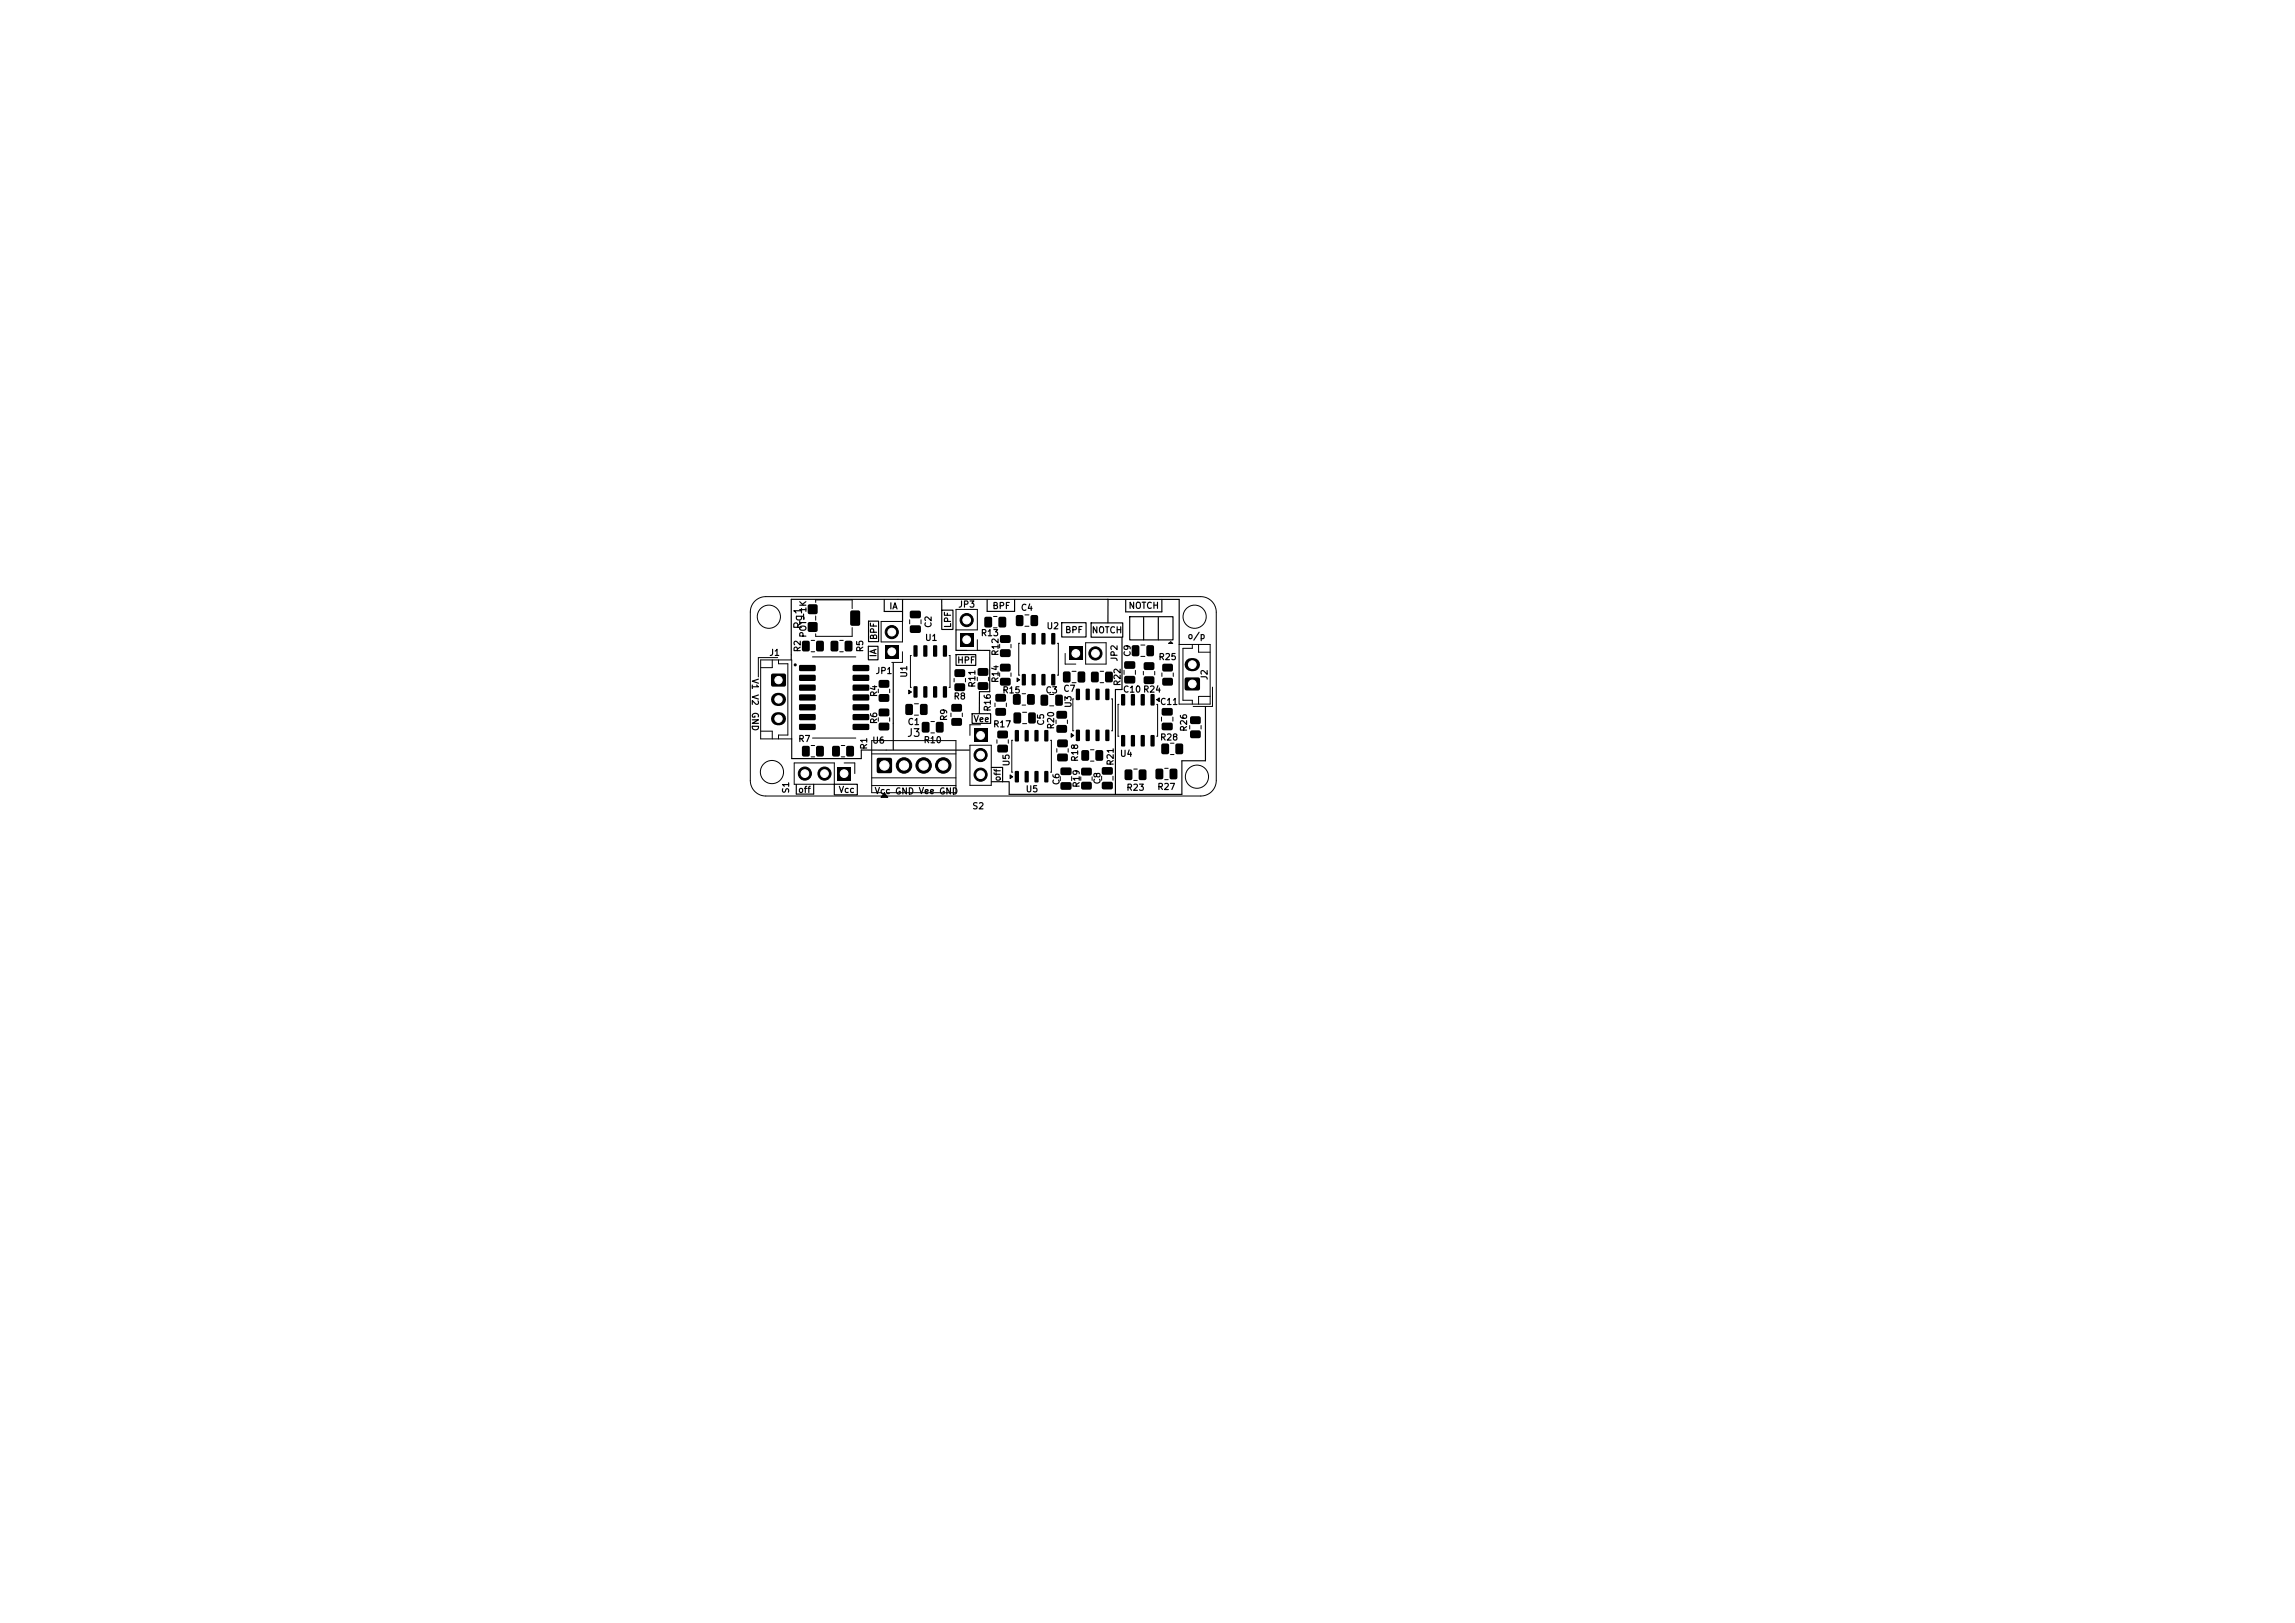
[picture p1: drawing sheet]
<svg xmlns="http://www.w3.org/2000/svg" width="297mm" height="210mm" viewBox="0 0 297 210" stroke-linecap="round" stroke-linejoin="round" font-family="sans-serif">
<defs><g id="words">
<g font-size="1">
<text x="104" y="81.5" transform="rotate(-90 104 81.5)">Rg1</text>
<text x="117.3" y="95.6">J3</text>
</g>
<g font-size=".8">
<text x="104.5" y="82.6" transform="rotate(-90 104.5 82.6)">POT-1K</text>
<text x="113.7" y="82.9" transform="rotate(-90 113.7 82.9)">BPF</text>
<text x="115" y="79">IA</text>
<text x="119.6" y="83.1">U1</text>
<text x="120.7" y="81.3" transform="rotate(-90 120.7 81.3)">C2</text>
<text x="123.3" y="81.3" transform="rotate(-90 123.3 81.3)">LPF</text>
<text x="123.9" y="78.8">JP3</text>
<text x="126.9" y="82.5">R13</text>
<text x="128.4" y="79">BPF</text>
<text x="132" y="79.2">C4</text>
<text x="135.4" y="81.6">U2</text>
<text x="137.8" y="82.1">BPF</text>
<text x="141.2" y="82.1">NOTCH</text>
<text x="146" y="79">NOTCH</text>
<text x="153.6" y="82.9">o/p</text>
<text x="97.1" y="87.7" transform="rotate(90 97.1 87.7)">V1 V2</text>
<text x="99.5" y="85.1">J1</text>
<text x="103.8" y="84.5" transform="rotate(-90 103.8 84.5)">R2</text>
<text x="111.9" y="84.5" transform="rotate(-90 111.9 84.5)">R5</text>
<text x="113.2" y="87.4">JP1</text>
<text x="113.6" y="85.1" transform="rotate(-90 113.6 85.1)">IA</text>
<text x="117.6" y="87.8" transform="rotate(-90 117.6 87.8)">U1</text>
<text x="123.8" y="86">HPF</text>
<text x="126.4" y="89" transform="rotate(-90 126.4 89)">R11</text>
<text x="129.4" y="88.4" transform="rotate(-90 129.4 88.4)">R14</text>
<text x="129.4" y="84.9" transform="rotate(-90 129.4 84.9)">R12</text>
<text x="129.7" y="89.9">R15</text>
<text x="135.2" y="89.9">C3</text>
<text x="137.5" y="89.7">C7</text>
<text x="144.8" y="85.7" transform="rotate(-90 144.8 85.7)">JP2</text>
<text x="145.2" y="88.8" transform="rotate(-90 145.2 88.8)">R22</text>
<text x="145.3" y="89.8">C10R24</text>
<text x="146.5" y="85.1" transform="rotate(-90 146.5 85.1)">C9</text>
<text x="149.9" y="85.6">R25</text>
<text x="156.5" y="88.1" transform="rotate(-90 156.5 88.1)">J2</text>
<text x="97.1" y="92.1" transform="rotate(90 97.1 92.1)">GND</text>
<text x="113.7" y="93.8" transform="rotate(-90 113.7 93.8)">R6</text>
<text x="113.7" y="90.3" transform="rotate(-90 113.7 90.3)">R4</text>
<text x="117.4" y="94">C1</text>
<text x="122.8" y="93.4" transform="rotate(-90 122.8 93.4)">R9</text>
<text x="123.3" y="90.7">R8</text>
<text x="125.9" y="93.6">Vee</text>
<text x="128.4" y="92.1" transform="rotate(-90 128.4 92.1)">R16</text>
<text x="128.5" y="94.3">R17</text>
<text x="135.3" y="94" transform="rotate(-90 135.3 94)">C5</text>
<text x="136.6" y="94.4" transform="rotate(-90 136.6 94.4)">R20</text>
<text x="138.9" y="91.7" transform="rotate(-90 138.9 91.7)">U3</text>
<text x="150.1" y="91.4">C11</text>
<text x="153.8" y="94.7" transform="rotate(-90 153.8 94.7)">R26</text>
<text x="103.2" y="96.2">R7</text>
<text x="112.4" y="97.1" transform="rotate(-90 112.4 97.1)">R1</text>
<text x="112.8" y="96.4">U6</text>
<text x="119.5" y="96.4">R10</text>
<text x="129.7" y="101.2" transform="rotate(-90 129.7 101.2)">off</text>
<text x="130.8" y="99.2" transform="rotate(-90 130.8 99.2)">U5</text>
<text x="137.3" y="101.7" transform="rotate(-90 137.3 101.7)">C6</text>
<text x="139.7" y="98.6" transform="rotate(-90 139.7 98.6)">R18</text>
<text x="139.9" y="102" transform="rotate(-90 139.9 102)">R19</text>
<text x="142.6" y="101.6" transform="rotate(-90 142.6 101.6)">C8</text>
<text x="144.3" y="99.1" transform="rotate(-90 144.3 99.1)">R21</text>
<text x="144.9" y="98.1">U4</text>
<text x="150.1" y="96">R28</text>
<text x="102.3" y="102.7" transform="rotate(-90 102.3 102.7)">S1</text>
<text x="103.2" y="102.8">off</text>
<text x="108.5" y="102.8">Vcc</text>
<text x="113.1" y="102.9">Vcc GND Vee GND</text>
<text x="125.8" y="104.9">S2</text>
<text x="132.7" y="102.7">U5</text>
<text x="145.7" y="102.5">R23</text>
<text x="149.7" y="102.4">R27</text>
</g>
</g></defs>
<g fill="#000">
<path d="M104.6 78.3l.2-.1 .9 .1 .1 .1-.1 1-.1 .1-1-.1-.1-.2zM117.8 79.1l.2-.1h1l.2 .3v.6l-.3 .1h-1l-.2-.2zM131.5 79.6h.7l.2 .1v1.1l-.1 .2h-.6l-.2-.1-.1-1.1zM133.4 79.6h.7l.2 .1v1.1l-.1 .2h-.6l-.2-.1-.1-1.1zM99.8 87.2h.2h1.5h.2v.2v1.4l-.2 .1h-1.5l-.2-.1v-.2zM103.5 86.1l2-.1 .1 .2v.5l-.2 .1h-1.9l-.1-.1zM103.5 87.4l2-.1 .1 .2v.5l-.2 .1h-1.9l-.1-.2zM103.5 88.6h2l.1 .2v.5l-.2 .1h-1.9l-.1-.2zM103.5 89.9h2l.1 .1v.5l-.2 .2-1.9-.1-.1-.1zM103.5 91.2l2-.1 .1 .2v.5l-.2 .1h-1.9l-.1-.2zM103.5 92.4h2l.1 .2v.5l-.2 .1h-1.9l-.1-.2zM103.5 93.7h2l.1 .1v.6l-.2 .1h-1.9l-.1-.2z"/>
<path d="M103.8 83l.7-.1 .3 .2v1l-.2 .2h-.6l-.2-.2v-.9zM104.6 80.6l.2-.1 .9 .1 .1 .1-.1 1-.1 .1-1-.1-.1-.2zM103.8 96.6l.7-.1 .3 .2v1l-.2 .2h-.6l-.2-.2v-.9zM105.7 83l.7-.1 .2 .2v1l-.1 .2h-.7l-.2-.2v-.9zM105.7 96.6l.7-.1 .2 .2v1l-.1 .2h-.7l-.2-.2v-.9zM108.4 99.3h1.7v1.7h-1.7zM107.5 83l.7-.1 .3 .2v1l-.2 .2h-.6l-.2-.2v-.9zM107.7 96.6l.8-.1 .2 .2v1l-.2 .2h-.6l-.2-.2v-.9zM110.1 79.1l1-.1 .2 .1v1.6l-.1 .3h-.9l-.3-.2v-1.6zM109.4 83l.7-.1 .2 .2v1l-.1 .2h-.7l-.2-.2v-.9zM110.4 93.7h2l.1 .1v.6l-.2 .1h-1.9l-.1-.2zM110.4 92.4h2l.1 .2v.5l-.2 .1h-1.9l-.1-.2z"/>
<path d="M110.4 91.2l2-.1 .1 .2v.5l-.2 .1h-1.9l-.1-.2zM110.4 89.9h2l.1 .1v.5l-.2 .2-1.9-.1-.1-.1zM110.4 88.6h2l.1 .2v.5l-.2 .1h-1.9l-.1-.2zM110.4 87.4l2-.1 .1 .2v.5l-.2 .1h-1.9l-.1-.2zM110.4 86.1l2-.1 .1 .2v.5l-.2 .1h-1.9l-.1-.1zM109.6 96.6l.7-.1 .2 .2v1l-.1 .2h-.7l-.2-.2v-.9zM113.5 98.1h.2h1.5h.2l.1 .2v1.5l-.1 .2-.2 .1h-1.5l-.2-.1v-.2v-1.5zM113.8 88h.1h1l.2 .2v.6l-.3 .2h-.9l-.2-.2zM113.8 89.9l.1-.1h1l.2 .3v.6l-.3 .1h-.9l-.2-.2zM113.8 91.7h.1h1l.2 .2v.6l-.3 .2h-.9l-.2-.2zM113.8 93.6l.1-.1h1l.2 .3v.6l-.3 .1h-.9l-.2-.2zM114.6 83.5h1.7v1.7h-1.7z"/>
<path d="M117.2 91.1h.7l.2 .1v1.1l-.1 .2h-.6l-.2-.1-.1-1.1zM117.6 89.3l.3 .2-.3 .3zM118.2 88.8h.4l.1 .1 .1 1.2-.1 .2-.5-.1zM118.2 83.5h.4l.1 .1 .1 1.2-.1 .2-.5-.1zM117.8 81l.2-.1h1l.2 .3v.6l-.3 .1h-1l-.2-.2zM119.1 91.1h.7l.2 .1 .1 1.1-.2 .2h-.6l-.2-.1-.1-1.1zM119.5 88.8h.4l.1 .1v1.2l-.1 .2-.4-.1zM119.5 83.5h.4l.1 .1v1.2l-.1 .2-.4-.1zM119.3 93.5l.8-.1 .2 .2v1l-.2 .2h-.6l-.2-.2v-.9zM120.8 88.8h.4l.1 .1v1.2l-.1 .2-.4-.1zM120.8 83.5h.4l.1 .1v1.2l-.1 .2-.4-.1zM121.2 93.5l.7-.1 .2 .2v1l-.1 .2h-.7l-.2-.2v-.9z"/>
<path d="M122.1 88.8h.3l.2 .1v1.2l-.1 .2-.5-.1zM122.1 83.5h.3l.2 .1v1.2l-.1 .2-.5-.1zM123.2 93l.1-.1h1l.2 .3v.6l-.2 .1h-1l-.2-.2zM123.2 91.1h.1h1l.2 .2v.6l-.2 .2h-1l-.2-.2zM123.6 88.5l.2-.1h1l.1 .3v.6l-.2 .1h-1l-.2-.2zM123.6 86.7l.2-.1h1l.1 .2v.7l-.2 .1h-1l-.2-.2zM124.3 81.9h1.6v1.7h-1.6zM126 94.3h1.8v1.7h-1.8zM127.4 79.9l.8-.1 .2 .2v1l-.2 .2h-.6l-.2-.2v-.9zM126.6 86.5l.2-.1 1 .1 .1 .2v.6l-.2 .2-1-.1-.2-.2zM126.6 88.3h.2h1l.1 .2v.6l-.2 .2h-1l-.2-.3zM129.3 79.9l.7-.1 .2 .2v1l-.1 .2h-.7l-.2-.2v-.9z"/>
<path d="M129.1 96.4h.2h1l.2 .2-.1 .6-.2 .2h-1l-.2-.3zM129.1 94.6l.2-.1h1l.2 .3-.1 .6-.2 .2-1-.1-.2-.2zM129.5 84.1l.2-.1h.9l.2 .3v.6l-.3 .1h-.9l-.2-.2zM129.5 82.2h.2h.9l.2 .2v.6l-.3 .2h-.9l-.2-.2zM129.5 87.8l.2-.1h.9l.2 .3v.6l-.3 .1h-.9l-.2-.2zM129.5 85.9h.2h.9l.2 .2v.6l-.3 .2h-.9l-.2-.2zM128.9 89.8h.1h1l.2 .2v.6l-.3 .2h-.9l-.2-.2zM128.9 91.7l.1-.1h1l.2 .3v.6l-.3 .1h-.9l-.2-.2zM131.1 89.9l.7-.1 .3 .2v1l-.2 .2h-.6l-.2-.2v-.9zM131.2 92.2h.7l.2 .1v1.1l-.1 .2h-.6l-.2-.1v-1.1zM131.4 94.5h.3h.2v1.3l-.1 .1h-.5zM131.6 87.7l.3 .3-.3 .2z"/>
<path d="M132.3 87.2h.3l.2 .1v1.3l-.1 .1-.5-.1zM132.3 81.9h.3l.2 .1v1.3l-.1 .1-.5-.1zM132.6 94.5h.4h.1v1.3v.1h-.5zM133 89.9l.7-.1 .2 .2v1l-.1 .2h-.6l-.3-.2v-.9zM133.1 92.2h.7l.2 .1v1.1l-.1 .2h-.6l-.2-.1-.1-1.1zM133.5 87.2h.4l.1 .1v1.3v.1l-.5-.1zM133.5 81.9h.4l.1 .1v1.3v.1l-.5-.1zM133.9 94.5h.4h.1v1.3l-.1 .1h-.4zM134.7 89.9h.7l.2 .1v1.1l-.1 .2h-.6l-.2-.1v-1.1zM134.8 87.2h.4l.1 .1v1.3l-.1 .1-.4-.1zM134.8 81.9h.4l.1 .1v1.3l-.1 .1-.4-.1zM135.2 94.5h.3h.2v1.3l-.1 .1h-.5z"/>
<path d="M136.1 87.2h.3l.2 .1v1.3l-.1 .1-.5-.1zM136.1 81.9h.3l.2 .1v1.3l-.1 .1-.5-.1zM136.6 89.9h.7l.2 .1v1.1l-.1 .2h-.6l-.2-.1v-1.1zM136.8 93.9l.2-.1h.9l.2 .3v.6l-.3 .1h-.9l-.2-.2zM136.8 92h.2h.9l.2 .2v.6l-.3 .2h-.9l-.2-.2zM136.9 97.6l.1-.1h1l.2 .3v.6l-.3 .1h-.9l-.2-.2zM136.9 95.7h.1h1l.2 .2v.6l-.3 .2h-.9l-.2-.2zM137.6 86.9h.7l.2 .1v1.1l-.1 .2h-.6l-.2-.1-.1-1.1zM138.6 94.9l.3 .3-.3 .2zM139.3 94.4h.3l.2 .1v1.3l-.1 .1-.5-.1zM139.3 89.1h.3l.2 .1v1.3l-.1 .1-.5-.1zM139.5 86.9h.7l.2 .1 .1 1.1-.2 .2h-.6l-.2-.1-.1-1.1z"/>
<path d="M138.4 83.7h1.7v1.7h-1.7zM140.5 94.4h.4l.1 .1v1.3v.1l-.5-.1zM140.5 89.1h.4l.1 .1v1.3v.1l-.5-.1zM140 97.1h.7l.2 .1v1l-.1 .2-.6 .1-.3-.2v-1zM141.8 94.4h.4l.1 .1v1.3l-.1 .1-.4-.1zM141.8 89.1h.4l.1 .1v1.3l-.1 .1-.4-.1zM141.2 87l.8-.1 .2 .2v1l-.2 .2h-.6l-.2-.2v-.9zM141.8 97.1h.7l.3 .1v1l-.2 .2-.6 .1-.2-.2-.1-1zM143.1 94.4h.3l.2 .1v1.3l-.1 .1-.5-.1zM143.1 89.1h.3l.2 .1v1.3l-.1 .1-.5-.1zM143.1 87l.7-.1 .2 .2v1l-.1 .2h-.7l-.2-.2v-.9zM145.1 89.8h.4l.1 .1v1.3l-.1 .1-.4-.1z"/>
<path d="M145.1 95.1h.4l.1 .1v1.3l-.1 .1-.4-.1zM145.5 85.6h.2h1.1l.1 .2v.6l-.2 .2-1.1-.1-.1-.2zM145.5 87.5h.2h1.1l.1 .2v.6l-.2 .2-1.1-.1-.1-.2zM146.4 89.8h.4l.1 .1v1.3l-.1 .1-.4-.1zM146.4 95.1h.4l.1 .1v1.3l-.1 .1-.4-.1zM146.5 83.5h.7l.2 .1v1.1l-.1 .2h-.6l-.2-.1-.1-1.1zM147.7 89.8h.3l.1 .1 .1 1.3-.1 .1-.5-.1zM147.7 95.1h.3l.1 .1 .1 1.3-.1 .1-.5-.1zM148.1 87.6l.1-.1h1l.2 .3v.6l-.3 .1h-.9l-.2-.2zM148.1 85.7h.1h1l.2 .2v.6l-.3 .2h-.9l-.2-.2zM148.9 89.8h.4l.1 .1v1.3l-.1 .1-.4-.1zM148.9 95.1h.4l.1 .1v1.3l-.1 .1-.4-.1z"/>
<path d="M148.4 83.5h.7l.2 .1v1.1l-.1 .2h-.6l-.2-.1-.1-1.1zM149.7 90.5l.3-.2v.5zM150.3 96.3l.7-.1 .3 .2v1l-.2 .2h-.6l-.2-.2v-.9zM150.5 87.8l.1-.1h1l.2 .3v.6l-.2 .1h-1l-.2-.2zM150.5 85.9h.1h1l.2 .2v.6l-.2 .2h-1l-.2-.2zM150.4 91.7l.2-.1h1l.2 .3v.5l-.3 .2h-1l-.2-.2zM150.4 93.6l.2-.1h1l.2 .3v.5l-.3 .2h-1l-.2-.2zM152.2 96.3l.7-.1 .2 .2v1l-.1 .2h-.6l-.3-.2v-.9zM153.4 87.7h.2h1.5h.1l.1 .2-.1 1.4-.1 .1h-1.5l-.2-.1-.1-.2zM154.1 94.6l.2-.1h.9l.2 .3v.6l-.3 .1h-.9l-.2-.2zM154.1 92.7h.2h.9l.2 .2v.6l-.3 .2h-.9l-.2-.2zM114.5 102.6l.4 .6h-.9z"/>
<path d="M130.7 100.3l.4 .2-.4 .3zM131.4 99.8h.3h.2v1.3l-.1 .1h-.5zM132.6 99.8h.4h.1v1.3v.1h-.5zM133.9 99.8h.4h.1v1.3l-.1 .1h-.4zM135.2 99.8h.3h.2v1.3l-.1 .1h-.5zM137.3 101.3l.2-.1h1l.2 .3v.5l-.3 .2h-1l-.2-.2zM137.3 99.4l.2-.1h1l.2 .3v.5l-.3 .2h-1l-.2-.2zM140 101.2h.1h1l.2 .2v.6l-.3 .2h-.9l-.2-.3zM140 99.4l.1-.1h1l.2 .3v.6l-.3 .2-.9-.1-.2-.2zM142.6 101.2h.2h1.1l.1 .2v.6l-.2 .2-1.1-.1-.1-.2zM142.6 99.3h.2h1.1l.1 .2v.6l-.2 .2-1.1-.1-.1-.2zM145.6 99.6h.7l.2 .1 .1 1-.2 .2-.6 .1-.3-.2v-1z"/>
<path d="M147.4 99.6h.7l.3 .1v1l-.2 .2-.6 .1-.2-.2v-1zM149.6 99.5h.7l.2 .1v1l-.1 .2-.6 .1-.3-.2v-1zM151.4 99.5h.7l.3 .1v1l-.2 .2-.6 .1-.2-.2-.1-1z"/>
</g>
<g fill="#000" stroke="#000" stroke-width=".13">
<circle cx="115.4" cy="81.8" r=".85"/>
<circle cx="117" cy="99" r="1"/>
<circle cx="119.5" cy="99" r="1"/>
<circle cx="122.1" cy="99" r="1"/>
<circle cx="125.1" cy="80.2" r=".85"/>
<circle cx="126.9" cy="97.7" r=".85"/>
<circle cx="141.8" cy="84.5" r=".85"/>
<circle cx="104.2" cy="100.1" r=".85"/>
<circle cx="106.7" cy="100.1" r=".85"/>
<circle cx="126.9" cy="100.2" r=".85"/>
</g>
<path d="M100.6 90.5h.3M100.6 93h.3M154.1 86h.3" fill="none" stroke="#000" stroke-width="1.7"/>
<g fill="none" stroke="#000" stroke-width=".15">
<path d="M114.4 77.6v1.5h2.3M116.8 77.6v2.8M121.9 77.6v1.4M121.9 79h1.4v2.4h-1.4zM127.8 77.6v1.5h3.5v-1.5M143.4 77.6v3M146.2 79.8h5.6v3h-5.6zM148 79.9v2.9M149.9 79.9v2.9M150.4 77.6v1.6h-4.7v-1.6M102.5 95.6v2.6h9v-1.1h14M112.4 83.6h1.2v1.8h-1.2z"/>
<path d="M112.4 80.4h1.3v2.6h-1.3zM115.6 85.8v11.2M123.7 81.5v2.7h1.4M123.7 84.7h2.6v1.4h-2.6zM125.8 92.4h2.4v1.2h-2.4zM126.5 84.2h1.6v5.3h-1.3l-.1 2.8M128.3 99.3h1.4v1.9M137.4 80.6h3.1v1.8h-3.1zM141.2 80.6h4.1v1.8h-4.1zM145.2 89.2h-.9v13.6M145.2 82.5v6.7M151.2 83.3l.3-.2 .2 .2z"/>
<path d="M151.5 83.2v.1M152.6 83.4v-5.8h-50.2v7.8M156 91.5v6.9l-3.1 .1v4.3h-22.3v-1.6M105.3 101.5v1.3h-2.2v-1.3M108 101.5h2.9v1.3h-2.9zM128.3 101.2h2.3"/>
</g>
<g fill="none" stroke="#000" stroke-width=".13">
<path d="M97.7 77.8a2 2 0 0 1 1.4-.6h56.3a2.01 2.01 0 0 1 2 2v21.8a2 2 0 0 1-2 2h-56.3a2 2 0 0 1-2-2v-21.8a2 2 0 0 1 .6-1.4zM105.6 78v-.4h4.7v1.2M105.6 79.7v.6M123.7 78.9h2.8v2.6h-2.8zM128.6 79.8h.4M132.6 79.6h.6M98.4 85.4h4.1v10.2h-4.1zM98.4 94.6h1.5v1M99.9 85.4v1h-1.5M100.6 85.1h-2.5v2.5M100.8 85.4v.5h1.2v9.2h-1.2v.5M102.8 98.7h5.2v2.8h-5.2z"/>
<path d="M105 82.9h.4M105 84.3h.4M105 96.5h.4M105 97.9h.4M105.1 85h5.7M105.1 95.5h5.7M108.7 82.9h.4M108.7 84.3h.4M108.9 96.5h.4M108.9 97.9h.4M109.2 98.7h1.4v1.4M110.3 81.2v1.1h-4.7v-.3"/>
<path d="M112.8 97.6h10.9M113.7 89.2v.4M113.7 92.9v.4M114 80.4h2.8v2.7h-2.8zM115.1 89.2v.4M115.1 92.9v.4M116.8 84.3v1.4h-1.4M117.6 89.3l.3 .2-.3 .3zM117.7 80.2v.5M117.9 84.8h-.1v4.1h.1M118.3 91.1h.6M118.3 92.5h.6"/>
<path d="M119.2 80.2v.5M120.5 93.4h.4M120.5 94.8h.4M122.8 84.8h.1v4.1h-.1M123.1 92.3v.4M123.5 87.8v.4M124.5 92.3v.4M124.9 87.8v.4M125.5 96.4h2.8v5.2h-2.8zM126.5 87.6v.5M126.5 82.8v1.4h-1.4M126.9 93.8h-1.4v1.4"/>
<path d="M127.9 87.6v.5M128.6 81.2h.4M128.8 91v.4M129 95.7v.5M129.4 83.4v.4M129.4 87.1v.4M130.2 91v.4M130.5 95.7v.5M130.8 83.4v.4M130.8 87.1v.4M131.1 95.8h-.2v4.1h.2M131.6 87.7l.3 .3-.3 .2z"/>
<path d="M132 83.2h-.2v4.2h.2M132.3 89.8h.4M132.3 91.2h.4M132.3 92.2h.6M132.3 93.6h.6M132.6 81h.6M135.8 89.9h.6M135.8 91.3h.6M135.9 95.8h.2v4.1h-.2M136.7 93.2v.4M136.8 96.9v.4M136.8 83.2h.2v4.2h-.2"/>
<path d="M137.8 84.6v1.3h1.4M138.1 93.2v.4M138.2 96.9v.4M138.6 94.9l.3 .3-.3 .2zM138.7 86.9h.6M138.7 88.3h.6M139 90.4h-.2v4.2h.2M140.5 83.2h2.6v2.7h-2.6zM141.1 97h.5M141.1 98.5h.5M142.4 86.9h.4M142.4 88.3h.4"/>
<path d="M143.8 90.4h.2v4.2h-.2M144.8 91.1h-.1v4.2h.1M145.5 86.7v.6M146.7 99.5h.5M146.9 86.7v.6M147.6 83.5h.6M147.6 84.9h.6M148 86.9v.4M149.4 86.9v.4M149.7 91.1h.1v4.2h-.1M149.7 90.5l.3-.2v.5zM150.3 92.8v.5"/>
<path d="M150.4 87.1v.4M150.7 99.4h.5M151.5 96.2h.4M151.5 97.6h.4M151.8 92.8v.5M151.8 87.1v.4M152.6 83.4h4v7.7h-4zM154 93.9v.4M154.3 83.4v.5h-1.2v6.7h1.2v.5M155.1 83.4v1h1.5M155.4 93.9v.4M156.6 90.1h-1.5v1"/>
<path d="M156.9 88.9v2.5h-2.5M112.8 100.7h10.9M112.8 101.7h10.9M114.1 102.6h-1.3v-6.8h10.9v6.8h-9M114.5 102.6l.4 .6h-.9zM130.7 100.3l.4 .2-.4 .3zM137.2 100.5v.5M138.7 100.5v.5M139.9 100.5v.5M141.3 100.5v.5M142.6 100.4v.6M144 100.4v.6"/>
<path d="M146.7 101h.5M150.7 100.9h.5"/>
<circle cx="99.5" cy="79.8" r="1.5"/>
<circle cx="154.6" cy="79.8" r="1.5"/>
<circle cx="99.9" cy="99.9" r="1.5"/>
<circle cx="154.9" cy="100.5" r="1.5"/>
</g>
<circle cx="102.9" cy="86" r=".1" fill="none" stroke="#000" stroke-width=".2"/>
<g fill="#fff" stroke="#fff" stroke-width=".13">
<circle cx="109.2" cy="100.1" r=".5"/>
<circle cx="106.7" cy="100.1" r=".5"/>
<circle cx="104.2" cy="100.1" r=".5"/>
<circle cx="100.7" cy="88" r=".48"/>
<circle cx="100.7" cy="90.5" r=".48"/>
<circle cx="100.7" cy="93" r=".48"/>
<circle cx="114.4" cy="99" r=".6"/>
<circle cx="117" cy="99" r=".6"/>
<circle cx="119.5" cy="99" r=".6"/>
<circle cx="122.1" cy="99" r=".6"/>
<circle cx="139.2" cy="84.6" r=".5"/>
<circle cx="141.8" cy="84.6" r=".5"/>
<circle cx="125.1" cy="82.8" r=".5"/>
<circle cx="125.1" cy="80.2" r=".5"/>
<circle cx="126.9" cy="95.2" r=".5"/>
<circle cx="126.9" cy="97.7" r=".5"/>
<circle cx="126.9" cy="100.2" r=".5"/>
<circle cx="154.3" cy="88.5" r=".5"/>
<circle cx="154.3" cy="86" r=".5"/>
<circle cx="115.4" cy="84.3" r=".5"/>
<circle cx="115.4" cy="81.8" r=".5"/>
</g>
<use href="#words"/>
</svg>
